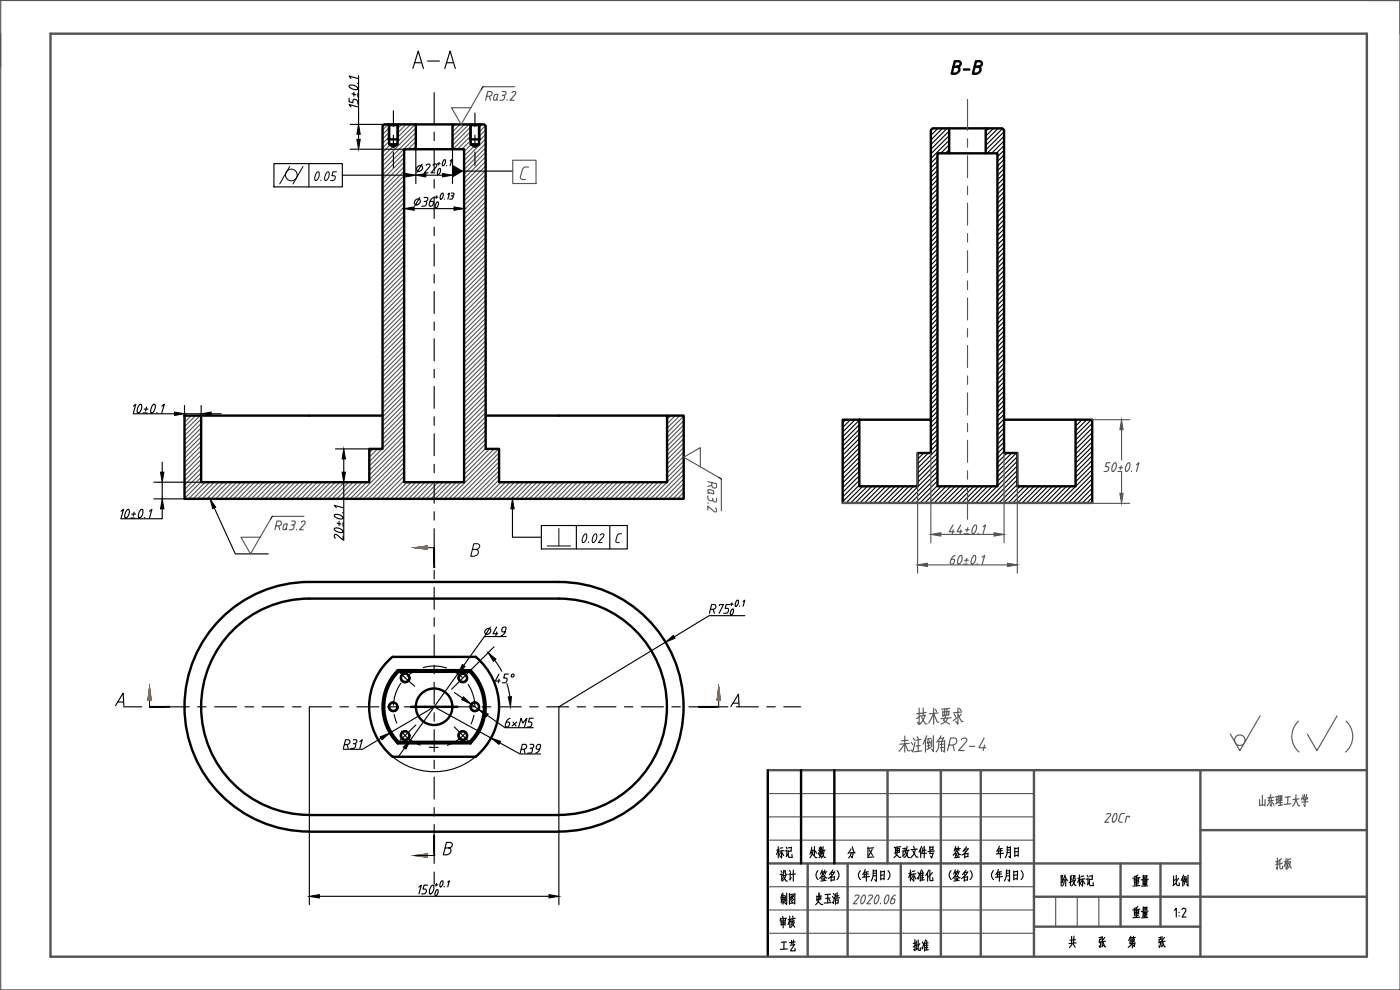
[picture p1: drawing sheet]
<svg xmlns="http://www.w3.org/2000/svg" width="420mm" height="297mm" viewBox="0 0 420 297" stroke-linecap="round" stroke-linejoin="round" font-family="sans-serif">
<defs><g id="words">
<text font-size="18.1" fill="#545454" x="386.6" y="228.2">（ ）</text>
<text font-size="9.3" x="123.1" y="21.9">A-A</text>
<g font-size="7.1" fill="#545454">
<text x="377.1" y="243.1">山东理工大学</text>
<text x="382.1" y="262.1">托板</text>
</g>
<g font-size="7.1">
<text x="242.4" y="258.6">处数</text>
<text x="267.4" y="258.6">更改文件号</text>
<text x="285" y="258.6">签名</text>
<text x="298.1" y="258.6">年月日</text>
<text x="233.2" y="265.6">设计</text>
<text x="272" y="265.6">标准化</text>
<text x="233.5" y="272.7">制图</text>
<text x="243.8" y="272.7">史玉浩</text>
<text x="233.2" y="279.8">审核</text>
<text x="320" y="285.7">共 张 第 张</text>
</g>
<g font-size="6.6">
<text x="232.1" y="258.6">标记</text>
<text x="253.6" y="258.6">分 区</text>
<text x="317.5" y="267.1">阶段标记</text>
<text x="339" y="267.1">重量</text>
<text x="351" y="267.1">比例</text>
<text x="339" y="276.6">重量</text>
<text x="233.2" y="286.5">工艺</text>
<text x="273" y="286.5">批准</text>
</g>
<text font-size="6.2" fill="#545454" x="330.6" y="248">20Cr</text>
<text font-size="5.7" fill="#545454" x="255.1" y="272.3">2020.06</text>
</g></defs>
<g fill="none" stroke="#545454" stroke-width=".72">
<path d="M15.2 10.1h395v276.9h-395zM252.9 150.9h74.9M230.4 231.1h179.8M266.4 231.1v28M282.4 231.1v55.9M294.3 231.1v55.9M310.3 231.1v55.9M360.3 231.1v28M230.4 259.1h129.9v27.9M242.4 259.1v27.9M254.4 259.1v27.9M270.3 259.1v27.9"/>
<path d="M336.3 259.1v18.9M348.3 259.1v18.9M360.3 249.1h49.9M310.3 269.1h99.9M310.3 278h50"/>
</g>
<g fill="none" stroke="#545454" stroke-width=".34">
<path d="M.2 .2h420v296.8h-420zM.2 10.1v10M410.2 .2h10v9.9M116.5 37.3l-1.7 1.7M116.5 38.6l-1.7 1.8M116.5 39.9l-1.7 1.8M120.6 37.3l-1.1 1M121.9 37.3l-2.4 2.4M123.2 37.3l-3.7 3.7M124.6 37.3l-5.3 5.3M124.8 38.4l-10 10M124.8 39.8l-10 10"/>
<path d="M136.7 37.3l-.9 .9M138 37.3l-2.2 2.3M139.4 37.3l-3.6 3.6M140.7 37.3l-4.9 4.9M141 38.3l-5.2 5.3M141 39.7l-5.1 5.1M144.4 26.8l-3.1 5.5h-5.8l2.9 5 2.9-5M144.8 37.3l-.8 .7M145 26h9.4M145.7 37.7l-1.7 1.7M145.8 39l-1.8 1.8M146.1 28.9h.8a.74 .74 0 0 0 .8-.6 .74 .74 0 0 0-.5-.8h-.8l-.7 2.6"/>
<path d="M146.9 29l.3 1.1M149.1 29.7l-.3 .3h-.6l.1-1.3 .2-.3 .9-.1-.3 1.4 .2 .4M150.7 28.6l.7 .2 .1 .3a1.06 1.06 0 0 1-1.5 1M150.7 27.5h.9a.62 .62 0 0 1 .2 .7 .62 .62 0 0 1-.7 .4M152.2 29.9l-.1 .2M153.7 27.8l.6-.3 .5 .2v.4l-1.7 2h1.2M290.4 29.8v9.3M116.5 41.3l-1.7 1.7M116.8 42.4l-2 2M117.1 43.5l-2.3 2.2M117.9 44l-3.1 3.1M121.3 46l-6.5 6.5"/>
<path d="M121.3 47.3l-6.5 6.5M121.3 48.7l-6.5 6.4M121.3 50l-6.5 6.5M121.3 51.3l-6.5 6.6M121.3 52.7l-6.5 6.5M121.3 54l-6.5 6.5M121.3 55.4l-6.5 6.5M121.3 56.7l-6.5 6.5M121.3 58.1l-6.5 6.5M121.3 59.4l-6.5 6.5M124.8 41.1l-10 10M124.8 42.5l-2.3 2.3"/>
<path d="M124.8 43.8l-1 1M141 41l-3.7 3.8M141.3 42.1l-2.7 2.7M141.4 43.4l-2.1 2.1M142.2 43.9l-2.9 2.9M145.8 40.3l-2 2M145.8 41.7l-6.5 6.5M145.8 43l-6.5 6.5M145.8 44.4l-6.5 6.5M145.8 45.7l-6.5 6.5M145.8 47.1l-6.5 6.4M145.8 48.4l-6.5 6.5"/>
<path d="M145.8 49.8l-6.5 6.4M145.8 51.1l-6.5 6.5M145.8 52.4l-6.5 6.5M145.8 53.8l-6.5 6.5M145.8 55.1l-6.5 6.5M145.8 56.5l-6.5 6.5M145.8 57.8l-6.5 6.5M145.8 59.2l-6.5 6.4M153.9 48.1h7v7h-7zM158.6 50.1h-1.1l-.5 .4-.9 2.7 .7 .7h.9M290.4 41.6v2.6M290.4 46.7v6.6"/>
<path d="M290.4 55.9v2.5M121.3 60.8l-6.5 6.5M121.3 62.1l-6.5 6.5M121.3 63.4l-6.5 6.6M121.3 64.8l-6.5 6.5M121.3 66.2l-6.5 6.4M121.3 67.5l-6.5 6.5M121.3 68.8l-6.5 6.5M121.3 70.2l-6.5 6.5M121.3 71.5l-6.5 6.5M121.3 72.9l-6.5 6.5M121.3 74.2l-6.5 6.5"/>
<path d="M121.3 75.6l-6.5 6.5M121.3 76.9l-6.5 6.5M121.3 78.3l-6.5 6.4M121.3 79.6l-6.5 6.5M145.8 60.5l-6.5 6.5M145.8 61.9l-6.5 6.5M145.8 63.2l-6.5 6.5M145.8 64.5l-6.5 6.6M145.8 65.9l-6.5 6.5M145.8 67.3l-6.5 6.4M145.8 68.6l-6.5 6.5M145.8 69.9l-6.5 6.5"/>
<path d="M145.8 71.3l-6.5 6.5M145.8 72.6l-6.5 6.5M145.8 74l-6.5 6.5M145.8 75.3l-6.5 6.5M145.8 76.7l-6.5 6.5M145.8 78l-6.5 6.5M145.8 79.4l-6.5 6.4M290.4 60.9v6.6M290.4 70.1v2.5M290.4 75.2v6.6M121.3 80.9l-6.5 6.5M121.3 82.3l-6.5 6.5"/>
<path d="M121.3 83.6l-6.5 6.5M121.3 85l-6.5 6.5M121.3 86.3l-6.5 6.5M121.3 87.7l-6.5 6.5M121.3 89l-6.5 6.5M121.3 90.4l-6.5 6.4M121.3 91.7l-6.5 6.5M121.3 93.1l-6.5 6.5M121.3 94.4l-6.5 6.5M121.3 95.7l-6.5 6.5M121.3 97.1l-6.5 6.5M121.3 98.5l-6.5 6.4"/>
<path d="M121.3 99.8l-6.5 6.5M145.8 80.7l-6.5 6.5M145.8 82l-6.5 6.5M145.8 83.4l-6.5 6.5M145.8 84.7l-6.5 6.5M145.8 86.1l-6.5 6.5M145.8 87.4l-6.5 6.5M145.8 88.8l-6.5 6.5M145.8 90.1l-6.5 6.5M145.8 91.5l-6.5 6.4M145.8 92.8l-6.5 6.5M145.8 94.1l-6.5 6.6"/>
<path d="M145.8 95.5l-6.5 6.5M145.8 96.8l-6.5 6.5M145.8 98.2l-6.5 6.5M145.8 99.5l-6.5 6.5M290.4 84.3v2.6M290.4 89.4v6.6M290.4 98.6v2.5M121.3 101.1l-6.5 6.5M121.3 102.5l-6.5 6.5M121.3 103.8l-6.5 6.5M121.3 105.2l-6.5 6.5M121.3 106.5l-6.5 6.5"/>
<path d="M121.3 107.9l-6.5 6.4M121.3 109.2l-6.5 6.5M121.3 110.6l-6.5 6.4M121.3 111.9l-6.5 6.5M121.3 113.2l-6.5 6.5M121.3 114.6l-6.5 6.5M121.3 115.9l-6.5 6.5M121.3 117.3l-6.5 6.5M121.3 118.6l-6.5 6.5M121.3 120l-6.5 6.4M145.8 100.9l-6.5 6.5M145.8 102.2l-6.5 6.5"/>
<path d="M145.8 103.6l-6.5 6.5M145.8 104.9l-6.5 6.5M145.8 106.2l-6.5 6.6M145.8 107.6l-6.5 6.5M145.8 109l-6.5 6.4M145.8 110.3l-6.5 6.5M145.8 111.6l-6.5 6.5M145.8 113l-6.5 6.5M145.8 114.3l-6.5 6.5M145.8 115.7l-6.5 6.5M145.8 117l-6.5 6.5M145.8 118.3l-6.5 6.6"/>
<path d="M145.8 119.7l-6.5 6.5M290.4 103.7v6.6M290.4 112.8v2.5M290.4 117.9v6.6M56 124.7l-.6 .6M57.4 124.7l-2 2M58.7 124.7l-3.3 3.3M60.1 124.7l-4.7 4.7M60.4 125.7l-5 5M60.4 127.1l-5 5M60.4 128.4l-5 5M60.4 129.8l-5 5"/>
<path d="M60.4 131.1l-5 5M60.4 132.4l-5 5M60.4 133.8l-5 5M60.4 135.2l-5 5M60.4 136.5l-5 5M60.4 137.8l-5 5M60.4 139.2l-5 5M112 134.7l-1.2 1.1M113.3 134.7l-2.5 2.5M114.6 134.7l-3.8 3.8M121.3 121.3l-6.5 6.5M121.3 122.7l-6.5 6.4"/>
<path d="M121.3 124l-6.5 6.5M121.3 125.3l-6.5 6.6M121.3 126.7l-6.5 6.5M121.3 128l-6.5 6.5M121.3 129.4l-10.5 10.5M121.3 130.7l-10.5 10.5M121.3 132.1l-10.5 10.5M121.3 133.4l-10.5 10.5M121.3 134.8l-14.9 14.9M121.3 136.1l-13.6 13.6M121.3 137.4l-12.2 12.3M121.3 138.8l-10.9 10.9"/>
<path d="M145.8 121.1l-6.5 6.4M145.8 122.4l-6.5 6.5M145.8 123.8l-6.5 6.4M145.8 125.1l-6.5 6.5M145.8 126.4l-6.5 6.5M145.8 127.8l-6.5 6.5M145.8 129.1l-6.5 6.5M145.8 130.5l-6.5 6.5M145.8 131.8l-6.5 6.5M145.8 133.2l-6.5 6.4M145.8 134.5l-6.5 6.5M146.9 134.7l-7.6 7.7"/>
<path d="M148.3 134.7l-9 9M149.6 134.7l-14.9 15M149.8 135.9l-13.8 13.8M149.8 137.2l-12.5 12.5M149.8 138.6l-11.1 11.1M149.8 139.9l-9.8 9.8M201.3 124.7l-1.1 1.1M202.7 124.7l-2.5 2.5M204 124.7l-3.8 3.8M205.2 124.9l-5 5M205.2 126.2l-5 5M205.2 127.5l-5 5"/>
<path d="M205.2 128.9l-5 5M205.2 130.2l-5 5M205.2 131.6l-5 5M205.2 133l-5 4.9M205.2 134.3l-5 5M205.2 135.6l-5 5M205.2 137l-5 5M205.2 138.3l-5 5M205.2 139.6l-10 10.1M275.4 135.9v36.1M279.4 135.9v26.9M290.4 127v2.6"/>
<path d="M290.4 132.1v6.6M301.3 135.9v26.9M305.3 135.9v36.1M327.8 125.9h11.2M333.2 138.8h-1.1l-.3 1.2h.7l.3 .6a.87 .87 0 0 1-.8 .9h-.7M334.3 139.1l.5-.3a1.93 1.93 0 0 1-.8 2.7l-.2-.1a2.41 2.41 0 0 1 .5-2.3zM336.5 139.7l-.3 1.2M336.6 128.9v9.1M338.4 139.1l.4-.3a1.71 1.71 0 0 1-.5 2.6l-.2 .1a1.2 1.2 0 0 1-.1-1.9zM341.1 139.4l.7-.6-.7 2.7M60.4 140.5l-5 5M60.4 141.9l-5 5"/>
<path d="M60.4 143.2l-5 5M60.4 144.6l-5 4.9M61.6 144.7l-5 5M62.9 144.7l-4.9 5M64.3 144.7l-5 5M65.7 144.7l-5 5M67 144.7l-5 5M68.3 144.7l-5 5M69.7 144.7l-5 5M71 144.7l-5 5M72.4 144.7l-5 5M73.7 144.7l-5 5"/>
<path d="M75.1 144.7l-5 5M76.4 144.7l-5 5M77.8 144.7l-5 5M79.1 144.7l-5 5M80.4 144.7l-5 5M81.2 155.7l-3.1 5.5h-5.8l2.9 5 2.9-5M81.8 144.7l-5 5M81.8 154.9h9.4M82.9 157.8a1.47 1.47 0 0 0 1.5-.5l-.2-.9-1.1-.1-.6 2.6M83.1 144.7l-5 5M83.7 157.9l.2 1M84.5 144.7l-5 5"/>
<path d="M85.8 144.7l-4.9 5M85.9 158.6l-.3 .3h-.6l.1-1.3 .2-.3 .9-.1-.3 1.4 .2 .3M87.2 144.7l-5 5M87.5 157.5l.7 .1-.1 .9-.3 .4h-1M87.5 156.3h.8a.65 .65 0 0 1 .3 .8 .65 .65 0 0 1-.7 .4M88.5 144.7l-5 5M89 158.8l-.1 .1M89.9 144.7l-5 5M90.5 156.7l.2-.3a.57 .57 0 0 1 .9 .2l-.2 .6-1.5 1.7h1.1M91.2 144.7l-5 5M92.5 144.7l-5 5M93.9 144.7l-5 5"/>
<path d="M95.3 144.7l-5 5M96.6 144.7l-5 5M98 144.7l-5 5M99.3 144.7l-5 5M100.6 144.7l-5 5M102 144.7l-5 5M103.3 144.7l-5 5M104.6 144.7l-4.9 5M106 144.7l-5 5M107.4 144.7l-5 5M108.7 144.7l-5 5M110.1 144.7l-5 5"/>
<path d="M121.3 140.2l-9.5 9.5M121.3 141.5l-8.2 8.2M121.3 142.8l-6.8 6.9M121.3 144.2l-5.5 5.5M122.2 144.7l-5 5M123.5 144.7l-5 5M124.8 144.7l-5 5M126.2 144.7l-5 5M127.6 144.7l-5 5M128.9 144.7l-5 5M130.2 144.7l-5 5M131.6 144.7l-5 5"/>
<path d="M132.9 144.7l-5 5M134.3 144.7l-5 5M135.6 144.7l-5 5M136.9 144.7l-4.9 5M138.3 144.7l-5 5M149.8 141.3l-8.4 8.4M149.8 142.6l-7.1 7.1M149.8 144l-5.7 5.7M150.4 144.7l-5 5M151.8 144.7l-5 5M153.1 144.7l-5 5M154.4 144.7l-5 5"/>
<path d="M155.8 144.7l-5 5M157.1 144.7l-5 5M158.5 144.7l-5 5M159.8 144.7l-5 5M161.2 144.7l-5 5M162.5 144.7l-5 5M163.9 144.7l-5 5M165.2 144.7l-5 5M166.5 144.7l-5 5M167.9 144.7l-5 5M169.2 144.7l-4.9 5M170.6 144.7l-5 5"/>
<path d="M171.9 144.7l-4.9 5M173.3 144.7l-5 5M174.6 144.7l-5 5M176 144.7l-5 5M177.3 144.7l-5 5M178.6 144.7l-4.9 5M180 144.7l-5 5M181.4 144.7l-5 5M182.7 144.7l-5 5M184.1 144.7l-5 5M185.4 144.7l-5 5M186.7 144.7l-5 5"/>
<path d="M188.1 144.7l-5 5M189.4 144.7l-5 5M190.8 144.7l-5 5M192.1 144.7l-5 5M193.5 144.7l-5 5M194.8 144.7l-5 5M196.2 144.7l-5 5M197.5 144.7l-5 5M198.8 144.7l-5 5M205.2 141l-8.6 8.7M205.2 142.4l-7.3 7.3M205.2 143.7l-6 6"/>
<path d="M205.2 145.1l-4.6 4.6M205.2 146.4l-3.3 3.3M205.2 147.7l-1.9 2M205.2 149.1l-.6 .6M210.2 140.1l-5-2.9 5-2.9v5.8l5.5 3.1M212.4 144.5l2.7 .6v.9a.74 .74 0 0 1-.9 .4 .74 .74 0 0 1-.6-.7v-.8M212.4 148.8l.1 1 .4 .3 .7 .2 .3-.8M212.4 150.9l.2 .1M212.8 147.9l-.4-.8 .5-.2 1.2 .4 .1 .9-1.4-.3-.4 .2M213.5 145.7l-1.1 .3M214.7 152.4l.3 .3a.57 .57 0 0 1-.2 .9l-.6-.2-1.8-1.6v1.2M215.1 149.5v.8a.62 .62 0 0 1-.8 .3 .62 .62 0 0 1-.4-.7"/>
<path d="M216.5 143.8v9.4M286 157.5l-1.1 2h1.5M286.1 158.9l-.3 1.2M288.3 157.5l-1.1 2h1.5M288.4 158.9l-.3 1.2M289.7 158.9h1.2M290.4 141.3v2.5M290.4 146.4v9.4M290.4 158.4l-.2 1.1M292.5 157.6l.4-.1a1.94 1.94 0 0 1-.9 2.6 2.17 2.17 0 0 1 .5-2.5zM293.6 160l-.1 .1M295 158.1l.8-.6-.8 2.6"/>
<path d="M327.8 151h11.2M335.5 141.5h1.1M335.8 140.3h1.1M336.6 141.7v6.3M339.6 141.3v.2M278.3 169.5h24M282.4 160.3h15.9M286.6 166.7l-.3 .1a2.49 2.49 0 0 0-1.1 2.3l.3 .2a.87 .87 0 0 0 .8-.5 .87 .87 0 0 0-.1-1h-.7M288.2 166.7h.3a1.99 1.99 0 0 1-.8 2.6 2.17 2.17 0 0 1 .5-2.6zM289.2 169.3h1.2M289.4 160.1h1.2M289.5 168.1h1.1"/>
<path d="M290.2 167.5l-.3 1.2M292.2 166.7h.4a1.9 1.9 0 0 1-.9 2.6 2.17 2.17 0 0 1 .5-2.6zM293.3 169.1l-.1 .2M294.8 167.2l.7-.5-.7 2.6M275.8 212.5v4.9l-.5-.7M276.4 214l-1.3 .2M276.4 214.7l-1.4 .9M276.6 215.2l1.1 2h.5M277.1 212.5v2.3M277.6 214.7l-1.1 .2M277.7 214.5l-.5 1.4-1.2 1.5M278 213.8l-1.6 .3"/>
<path d="M280.2 214.2l-1.5 2.7M280.2 212.5v4.8M280.2 214.2l1.1 2.5h.4M280.8 212.8l.3 .7M281.6 213.9l-2.7 .3M283 213.3v1.7M283.5 212.7v1.9M283.8 214.8l-.6 1.3 1.8 1.2M284.2 212.7l-.1 1.8M284.4 215.4l-.6 1.1-1.4 .8M284.8 214.5l-1.8 .2M284.8 213.5l-1.8 .1"/>
<path d="M284.8 213.3l-.1 1.2M285 212.5l-2.4 .3M285.5 215.3l-3.1 .3M286.4 214.3l.5 .9M287.2 215.3l-1.2 1M287.5 212.4v4.9l-.7-.9M287.5 214.5l1.1 2h.5M288 212.5l.4 .7M288.5 214.3l-.8 .7M288.7 213.6l-2.6 .3M378.2 214.8l-6.1 10.4-2.9-5M230.4 238.1h79.9"/>
<path d="M271.5 223.2l-1.7 2.2M271.5 220.8v4.9M271.6 223.2l.9 2h.6M272.5 222.1l-2 .2M272.9 223l-2.9 .3M273.5 222.7l.4 .7M274.1 221.4l.3 .6M274.6 222.7l-.7 2.9-.4-.6M275.3 221l.3 .8M275.6 222l-.1 3.3M276.2 223.7l-1.3 .1M276.4 221.9l-1.6 .2"/>
<path d="M276.6 225.3l-2.2 .3M277.7 221.8v3.9M278.1 220.8l-1.1 2.5M278.7 221.6l-.4 1.4 .8-.3M278.7 222.9v1.7M278.9 222.3l.3 .7M279.2 223.6l-.9 .2M279.4 224.2l-1.3 .7M279.4 221.6l-1.3 .2M279.6 221.9v2.1M280.1 220.8v4.7l-.5-.7M281.8 222.3l-.3 2.6-.6 .7"/>
<path d="M282.4 220.8l-1.3 1.9M282.6 222.5v3M283.1 221.4l-1 .2M283.2 221.3l-.5 1.1M283.2 223.3l-1.1 .1M283.2 224.2l-1.1 .2M283.5 222.2v3.5l-.5-.5M283.5 222.3l-1.7 .2M284.9 223.5h1.1a1.09 1.09 0 0 0 1.1-.8 1.09 1.09 0 0 0-.7-1.3h-1.1l-.9 3.8M286 223.6l.4 1.6M288.5 222l.1-.2a1 1 0 0 1 1.6 .1l-.3 .8-2.2 2.5h1.6M290.9 223.9h1.7"/>
<path d="M295.4 221.4l-1.6 3h2.1M295.5 223.5l-.4 1.7M230.4 259.1h79.9M230.4 252.1h79.9M230.4 245.1h79.9M230.4 273h79.9M230.4 266.1h79.9M316.8 269.1v8.9M323.3 269.1v8.9M329.8 269.1v8.9M230.4 280h79.9"/>
<circle cx="372.1" cy="222.1" r="1.59"/>
</g>
<path d="M240.4 231.1v28M250.4 231.1v28" fill="none" stroke="#000" stroke-width=".72"/>
<!-- layer: 0 -->
<path d="M230.4 231.1v55.9" fill="none" stroke="#000" stroke-width=".72"/>
<g fill="none" stroke="#000" stroke-width=".34">
<path d="M138.8 51.3h15.1M245.5 261.2a1.8 1.8 0 0 0 0 2.7M246.6 263.4l.1 .6M246.8 261l-.5 1.3M246.8 261.7v.5M247 263.3l.1 .6M247.1 262.2l.7 1.2h.4M247.1 262l-1.1 1.6M247.2 261.6l-.7 .1M247.4 262.9l-.8 .1M247.6 261.1l-.3 .9M247.6 263.3l-.3 .9"/>
<path d="M247.6 261.7l.1 .6M247.9 264.1l-1.6 .3M248.1 261.6l-.7 .1M249.3 262l.3 .5M249.4 263v1.4M250 261.1l-1.1 1.4M250.4 261.7l-.9 .1M250.4 263.1l-1 .1M250.4 264l-1 .1M250.4 263v1M250.5 261.6l-1.1 1.4-.8 .6M251.2 261.2a1.8 1.8 0 0 1 0 2.7"/>
<path d="M258.2 261.2a1.8 1.8 0 0 0 .1 2.7M259.4 262.2v.9M259.7 260.9l-.8 1.5M260 261.6v2.8M260.6 261.6l-1.2 .1M260.6 262.2l-1.2 .2M260.9 263l-2.1 .2M262.1 261l-.1 1.8-.5 1.5M262.7 262l-.6 .1M262.8 262.7l-.8 .1M263 261v3.4l-.4-.5M263 261.2l-.9 .2"/>
<path d="M264.3 261.3v2.7M265.1 262.5l-.8 .1M265.3 263.6l-1 .2M265.4 261.4l-1.1 .2M265.4 261.3l-.1 2.7M266.5 261.2a1.8 1.8 0 0 1 0 2.7M285.4 261.2a1.8 1.8 0 0 0 .1 2.7M286.6 263.4l.1 .6M286.7 261l-.5 1.3M286.7 261.7l.1 .5M286.9 263.3l.2 .6M287 262.2l.8 1.2h.3"/>
<path d="M287.1 262l-1.2 1.6M287.1 261.6l-.6 .1M287.4 262.9l-.8 .1M287.5 261.1l-.3 .9M287.5 263.3l-.2 .9M287.6 261.7l.1 .6M287.9 264.1l-1.6 .3M288 261.6l-.6 .1M289.3 262l.3 .5M289.4 263v1.4M289.9 261.1l-1.1 1.4M290.4 261.7l-.9 .1"/>
<path d="M290.4 263.1l-1 .1M290.4 264l-1 .1M290.4 263l-.1 1M290.5 261.6l-.6 .9-1.4 1.1M291.2 261.2a1.8 1.8 0 0 1-.1 2.7M298.1 261.2a1.8 1.8 0 0 0 .1 2.7M299.3 262.2v.9M299.6 260.9l-.7 1.5M299.9 261.6v2.8M300.6 261.6l-1.3 .1M300.6 262.2l-1.3 .2M300.9 263l-2.2 .2"/>
<path d="M302 261v1.8l-.6 1.5M302.7 262l-.7 .1M302.7 262.7l-.7 .1M303 261v3.4l-.5-.5M303 261.2l-1 .2M304.2 261.3v2.7M305.1 262.5l-.9 .1M305.3 263.6l-1.1 .2M305.4 261.4l-1.2 .2M305.4 261.3l-.1 2.7M306.5 261.2a1.8 1.8 0 0 1-.1 2.7M352.4 273.1l.6-.6v2.7"/>
<path d="M353.9 273.7v.1M353.9 274.7v.2M354.7 272.9a.59 .59 0 0 1 .8-.3 .59 .59 0 0 1 .3 .8l-1 1.8h1.1"/>
</g>
<!-- layer: 1 -->
<g fill="none" stroke="#000" stroke-width=".72">
<path d="M114.8 37.8l.5-.5h1.2l.3 .2v5.8l1.3 .8 1.2-.8v-5.8l.2-.2h5.3v7.5h-3.5v99.9h18v-99.9h-3.5v-7.5h5.2l.3 .2v5.8l1.2 .8 1.3-.8v-5.8l.2-.2h1.3l.5 .5v96.9h4v10h50.4v-20h5v25h-149.8v-25h5v20h50.4v-10h4zM116.5 37.3h3M116.8 37.5h2.5M124.8 37.3h11M141 37.3h3M141.3 37.5h2.5M284.9 38.5h10.9M116.5 41.8h3M116.8 43.3h2.5M124.8 44.8h11M141 41.8h3M141.3 43.3h2.5"/>
<path d="M284.9 46h10.9M60.4 124.7h54.4M145.8 124.7h54.4M257.9 125.9v20h17.5v-10h4v-96.9l.5-.5h5v7.5h-3.6v99.9h18v-99.9h-3.5v-7.5h5l.5 .5v96.9h4v10h17.5v-20h5v25M257.9 125.9h-5v25M257.9 125.9h21.5M301.3 125.9h21.5M69.1 189.9a32.4 32.4 0 0 1 23.7-10.3h74.9a32.5 32.5 0 0 1 32.5 32.5 32.5 32.5 0 0 1-32.5 32.4h-74.9a32.4 32.4 0 0 1-29.8-19.5 32.4 32.4 0 0 1 6.1-35.1zM117.8 197.1a19.5 19.5 0 0 0 0 30M117.9 197.1h24.8M142.7 197.1a19.5 19.5 0 0 1 0 30M119.4 201.1a15.5 15.5 0 0 0 0 21.9"/>
<path d="M119.4 201.1l.2 .5M119.4 201.1h21.8M119.6 201.6h21.4M119.6 201.6a15 15 0 0 0 0 20.9M141 201.6a15 15 0 0 1 0 20.9M141.2 201.1l-.2 .5M141.2 201.1a15.5 15.5 0 0 1 0 21.9M117.9 227.1h24.8M119.4 223l.2-.4h21.4l.2 .4M119.4 223h21.8M92.8 249.5a37.4 37.4 0 0 1-37.4-37.5 37.4 37.4 0 0 1 37.4-37.4h74.9a37.4 37.4 0 0 1 37.4 37.5 37.4 37.4 0 0 1-37.4 37.4M92.8 249.5h74.9"/>
<circle cx="118" cy="212.1" r="1.25"/>
<circle cx="121.6" cy="203.4" r="1.25"/>
<circle cx="130.3" cy="212.1" r="5.5"/>
<circle cx="138.9" cy="203.4" r="1.25"/>
<circle cx="142.5" cy="212.1" r="1.25"/>
<circle cx="121.6" cy="220.7" r="1.25"/>
<circle cx="138.9" cy="220.7" r="1.25"/>
</g>
<g fill="none" stroke="#000" stroke-width=".34">
<path d="M116.5 37.3v4.5M119.5 37.3v4.5M141 37.3v4.5M144 37.3v4.5M280.1 38.5l-.7 .7M281.5 38.5l-2.1 2.1M282.9 38.5l-3.5 3.5M284.2 38.5l-4.8 4.9M284.9 39.3l-5.5 5.5M296.8 38.5l-1 .9M298.2 38.5l-2.4 2.3M299.6 38.5l-3.8 3.7"/>
<path d="M300.9 38.6l-5.1 5M301.3 39.5l-5.5 5.5M281.3 47l-1.9 2M281.3 48.4l-1.9 2M281.3 49.8l-1.9 2M281.3 51.1l-1.9 2.1M281.3 52.5l-1.9 2M281.3 53.9l-1.9 2M281.3 55.3l-1.9 2M281.3 56.7l-1.9 2M281.3 58.1l-1.9 2M281.3 59.5l-1.9 2"/>
<path d="M284.9 40.7l-5.5 5.5M284.9 42.1l-5.5 5.5M284.9 43.5l-2.6 2.5M284.9 44.9l-1.2 1.1M301.3 40.9l-5.1 5.1M301.3 42.3l-3.7 3.7M301.3 43.7l-2.3 2.3M301.3 45.1l-2 2M301.3 46.5l-2 2M301.3 47.9l-2 2M301.3 49.3l-2 2M301.3 50.6l-2 2"/>
<path d="M301.3 52l-2 2M301.3 53.4l-2 2M301.3 54.8l-2 2M301.3 56.2l-2 2M301.3 57.6l-2 2M301.3 59l-2 2M281.3 60.9l-1.9 2M281.3 62.3l-1.9 1.9M281.3 63.7l-1.9 1.9M281.3 65.1l-1.9 1.9M281.3 66.4l-1.9 2M281.3 67.8l-1.9 2"/>
<path d="M281.3 69.2l-1.9 2M281.3 70.6l-1.9 2M281.3 72l-1.9 2M281.3 73.4l-1.9 2M281.3 74.8l-1.9 2M281.3 76.2l-1.9 2M281.3 77.5l-1.9 2.1M281.3 78.9l-1.9 2M301.3 60.4l-2 1.9M301.3 61.8l-2 1.9M301.3 63.1l-2 2M301.3 64.5l-2 2"/>
<path d="M301.3 65.9l-2 2M301.3 67.3l-2 2M301.3 68.7l-2 2M301.3 70.1l-2 2M301.3 71.5l-2 2M301.3 72.9l-2 2M301.3 74.3l-2 2M301.3 75.6l-2 2.1M301.3 77l-2 2.1M301.3 78.4l-2 2M301.3 79.8l-2 2M281.3 80.3l-1.9 2"/>
<path d="M281.3 81.7l-1.9 2M281.3 83.1l-1.9 2M281.3 84.5l-1.9 2M281.3 85.9l-1.9 2M281.3 87.3l-1.9 2M281.3 88.7l-1.9 2M281.3 90.1l-1.9 2M281.3 91.5l-1.9 2M281.3 92.9l-1.9 2M281.3 94.3l-1.9 2M281.3 95.6l-1.9 2M281.3 97l-1.9 2"/>
<path d="M281.3 98.4l-1.9 2M281.3 99.8l-1.9 2M301.3 81.2l-2 2M301.3 82.6l-2 2M301.3 84l-2 2M301.3 85.4l-2 2M301.3 86.8l-2 2M301.3 88.2l-2 2M301.3 89.6l-2 2M301.3 91l-2 1.9M301.3 92.4l-2 1.9M301.3 93.7l-2 2"/>
<path d="M301.3 95.1l-2 2M301.3 96.5l-2 2M301.3 97.9l-2 2M301.3 99.3l-2 2M281.3 101.2l-1.9 2M281.3 102.6l-1.9 2M281.3 104l-1.9 2M281.3 105.4l-1.9 1.9M281.3 106.8l-1.9 1.9M281.3 108.1l-1.9 2M281.3 109.5l-1.9 2M281.3 110.9l-1.9 2"/>
<path d="M281.3 112.3l-1.9 2M281.3 113.7l-1.9 2M281.3 115.1l-1.9 2M281.3 116.5l-1.9 2M281.3 117.9l-1.9 2M281.3 119.3l-1.9 2M301.3 100.7l-2 2M301.3 102.1l-2 2M301.3 103.4l-2 2M301.3 104.8l-2 2M301.3 106.2l-2 2M301.3 107.6l-2 2"/>
<path d="M301.3 109l-2 2M301.3 110.4l-2 2M301.3 111.8l-2 2M301.3 113.2l-2 2M301.3 114.6l-2 2M301.3 116l-2 2M301.3 117.4l-2 2M301.3 118.8l-2 2M253.8 125.9l-.9 1M255.2 125.9l-2.3 2.4M256.6 125.9l-3.7 3.8M257.9 126.1l-5 4.9"/>
<path d="M257.9 127.5l-5 4.9M257.9 128.8l-5 5M257.9 130.2l-5 5M257.9 131.6l-5 5M257.9 133l-5 5M257.9 134.4l-5 5M257.9 135.8l-5 5M257.9 137.2l-5 5M257.9 138.6l-5 5M257.9 139.9l-5 5M275.8 135.9l-.4 .5M277.2 135.9l-1.8 1.9"/>
<path d="M278.6 135.9l-3.2 3.3M281.3 120.6l-1.9 2.1M281.3 122l-1.9 2M281.3 123.4l-1.9 2M281.3 124.8l-1.9 2M281.3 126.2l-1.9 2M281.3 127.6l-1.9 2M281.3 129l-1.9 2M281.3 130.4l-1.9 2M281.3 131.8l-1.9 2M281.3 133.2l-1.9 2M281.3 134.6l-5.9 5.9"/>
<path d="M281.3 136l-5.9 5.9M281.3 137.4l-5.9 5.9M281.3 138.7l-5.9 6M301.3 120.1l-2 2.1M301.3 121.5l-2 2M301.3 122.9l-2 2M301.3 124.3l-2 2M301.3 125.7l-2 2M301.3 127.1l-2 2M301.3 128.5l-2 2M301.3 129.9l-2 2M301.3 131.3l-2 2"/>
<path d="M301.3 132.7l-2 1.9M301.3 134.1l-2 1.9M301.3 135.5l-2 1.9M302.3 135.9l-3 2.9M303.7 135.9l-4.4 4.3M305 135.9l-5.7 5.7M305.3 137l-6 6M305.3 138.4l-6 6M305.3 139.8l-6 6M323.3 125.9l-.5 .6M324.7 125.9l-1.9 2M326.1 125.9l-3.3 3.4"/>
<path d="M327.5 125.9l-4.7 4.7M327.8 127l-5 5M327.8 128.4l-5 5M327.8 129.8l-5 5M327.8 131.2l-5 5M327.8 132.6l-5 5M327.8 134l-5 5M327.8 135.4l-5 5M327.8 136.8l-5 5M327.8 138.2l-5 5M327.8 139.6l-5 5M257.9 141.3l-5 5"/>
<path d="M257.9 142.7l-5 5M257.9 144.1l-5 5M257.9 145.5l-5 5M258.9 145.9l-5 5M260.3 145.9l-5 5M261.7 145.9l-5 5M263.1 145.9l-5 5M264.5 145.9l-5 5M265.9 145.9l-5 5M267.3 145.9l-5 5M268.6 145.9l-4.9 5M270 145.9l-5 5"/>
<path d="M271.4 145.9l-5 5M272.8 145.9l-5 5M274.2 145.9l-5 5M281.3 140.1l-10.7 10.8M281.3 141.5l-9.3 9.4M281.3 142.9l-8 8M281.3 144.3l-6.6 6.6M281.3 145.7l-5.2 5.2M282.5 145.9l-5 5M283.9 145.9l-5 5M285.3 145.9l-5 5M286.7 145.9l-5 5"/>
<path d="M288.1 145.9l-5 5M289.5 145.9l-5 5M290.9 145.9l-5 5M292.3 145.9l-5 5M293.7 145.9l-5 5M295.1 145.9l-5 5M296.4 145.9l-5 5M297.8 145.9l-5 5M299.2 145.9l-5 5M305.3 141.2l-9.7 9.7M305.3 142.6l-8.3 8.3M305.3 144l-6.9 6.9"/>
<path d="M305.3 145.4l-5.5 5.5M306.2 145.9l-5 5M307.6 145.9l-5 5M308.9 145.9l-4.9 5M310.3 145.9l-4.9 5M311.7 145.9l-5 5M313.1 145.9l-5 5M314.5 145.9l-5 5M315.9 145.9l-5 5M317.3 145.9l-5 5M318.7 145.9l-5 5M320.1 145.9l-5 5"/>
<path d="M321.4 145.9l-4.9 5M327.8 141l-10 9.9M327.8 142.4l-8.6 8.5M327.8 143.7l-7.2 7.2M327.8 145.1l-5.8 5.8M327.8 146.5l-4.4 4.4M327.8 147.9l-3 3M327.8 149.3l-1.6 1.6M327.8 150.7l-.2 .2M118.4 210.6a1.5 1.5 0 0 0-1.8 1.1 1.5 1.5 0 0 0 1.1 1.8 1.5 1.5 0 0 0 1.8-1.1M122 219.2a1.5 1.5 0 0 0-1.8 1.1 1.5 1.5 0 0 0 1 1.8 1.5 1.5 0 0 0 1.9-1M122 201.9a1.5 1.5 0 0 0-1.8 1.1 1.5 1.5 0 0 0 1 1.8 1.5 1.5 0 0 0 1.9-1"/>
<path d="M139.3 219.2a1.5 1.5 0 0 0-1.8 1.1 1.5 1.5 0 0 0 1 1.8 1.5 1.5 0 0 0 1.9-1M139.3 201.9a1.5 1.5 0 0 0-1.8 1.1 1.5 1.5 0 0 0 1 1.8 1.5 1.5 0 0 0 1.9-1M142.9 210.6a1.5 1.5 0 0 0-1.8 1.1 1.5 1.5 0 0 0 1 1.8 1.5 1.5 0 0 0 1.9-1.1"/>
</g>
<!-- layer: 171 -->
<path d="M286.3 20h1.2a.84 .84 0 0 0 .8-.7 .84 .84 0 0 0-.6-.9h-1.1l-1 3.7a2.07 2.07 0 0 0 2.3-.9v-.6l-.6-.6M289.3 20.9h1.6M292.6 20h1.2a.84 .84 0 0 0 .9-.7 .84 .84 0 0 0-.7-.9h-1.1l-.9 3.7a2.07 2.07 0 0 0 2.3-.9v-.6l-.7-.6M123.3 212.1h14" fill="none" stroke="#000" stroke-width=".72"/>
<g fill="none" stroke="#000" stroke-width=".34">
<path d="M118.1 33.3v4.7M130.3 27.8v9.3M130.3 39.7v2.5M142.5 33.9v4.1M118.1 40.5v2.6M118.1 45.6v4.7M130.3 44.8v6.5M130.3 53.9v2.6M130.3 59v6.6M142.5 40.5v2.6M142.5 45.6v4M130.3 68.1v2.6"/>
<path d="M130.3 73.2v6.6M130.3 82.4v2.5M130.3 87.4v6.7M130.3 96.6v2.5M130.3 101.7v6.6M130.3 110.8v2.6M130.3 115.9v6.6M130.3 125v2.6M130.3 130.2v6.5M130.3 139.3v2.5M130.3 144.4v6.6M130.3 153.5v2.6"/>
<path d="M130.3 158.6v10M130.3 171.1v2.6M130.3 176.2v6.6M130.3 185.4v2.5M130.3 190.5v6.5M130.3 199.6v2.6M37 212.1h5.5M45.1 212.1h2.5M50.2 212.1h6.6M59.3 212.1h2.5M64.4 212.1h6.6M73.5 212.1h2.6"/>
<path d="M78.7 212.1h6.5M87.8 212.1h2.5M92.9 212.1h6.6M102 212.1h2.6M107.1 212.1h6.6M116.2 212.1h2.6M118.3 214.4l.8 2.6M120.2 202l4.3 3.9M120.4 205a11.8 11.8 0 0 0-2.3 6.6M120.5 219.4a11.5 11.5 0 0 0 5.6 4.1M121.3 212.1h6.6M124.5 201.3l-2.3 1.6"/>
<path d="M124.8 217.5l-4.7 4.6M127 200.3a11.5 11.5 0 0 1 7 .1M130.3 204.7v6.6M130.3 213.9v2.5M130.3 218.9v6.6M130.5 212.1h2.5M135.6 212.1h6.6M136.3 218.1l4.6 4.6M136.5 201.6l2.2 1.6M140 219.6a12 12 0 0 1-5.8 4M140.5 205.3a12.6 12.6 0 0 1 2 6.8M141.6 200.8l-6 6"/>
<path d="M142.2 214.6l-.8 2.6M144.7 212.1h2.6M149.8 212.1h6.6M159 212.1h2.5M164 212.1h6.6M173.2 212.1h2.5M178.3 212.1h6.6M187.4 212.1h2.5M192.5 212.1h6.6M201.6 212.1h2.6M206.8 212.1h6.5M215.9 212.1h2.5"/>
<path d="M221 212.1h6.6M230.1 212.1h2.6M235.2 212.1h5.1M128.8 224.2h2.7M130.3 228.1v2.5M130.3 233.2v6.6M130.3 242.3v2.5M130.3 247.4v6.6M130.3 256.5v2.6M130.3 261.6v3.6"/>
</g>
<g fill="none" stroke="#000" stroke-width=".34">
<path d="M104.8 29.4v1.2l1.1 .2v-.7l.6-.3 .8 .5 .1 1M104.9 25.6a2.06 2.06 0 0 1 2.5 1 1.99 1.99 0 0 1-2.6-.7zM105.1 37.3h19.7v17.8M105.3 32.1l-.5-.7 2.6 .7M105.3 23.6l-.5-.8 2.6 .8M105.6 28.1l1.2 .3M106.2 27.7v1.2M107.2 25l.2 .1M107.4 28v1.2M107.6 22.7v14.6M135.8 37.3v17.8M145.1 26l-.7 .8"/>
<path d="M82.2 49.1h20.5v7h-20.5zM92.7 49.1v7M102.7 52.6h19.1M105.1 44.8h19.7M107.6 40.3v1.5M121.3 44.8v20.3M124.8 59.9l.3-.1a.78 .78 0 0 1 1 .3 .78 .78 0 0 1-.4 1.1 .82 .82 0 0 1-1.3-.1 .82 .82 0 0 1 .4-1.2zM125.3 50.1a.86 .86 0 0 1 1.5-.1 .86 .86 0 0 1-.7 1.3 .74 .74 0 0 1-1-.2 .74 .74 0 0 1 .2-1zM126 59.3l-1.6 2.6M126.7 49.2l-1.6 2.6M127.3 59.3h.8a.65 .65 0 0 1 .3 .7 .65 .65 0 0 1-.7 .4M127.8 52.6h5"/>
<path d="M127.9 49.6l.3-.3a.57 .57 0 0 1 .9 .2l-.2 .6-1.6 1.7h1.2M130 49.6l.2-.3a.57 .57 0 0 1 .9 .2l-.2 .6-1.5 1.7h1.1M130.2 59.3l-.3 .1a2.51 2.51 0 0 0-1 2.4l.4 .1 .5-.2 .3-.8-.1-.4-.9-.1M130.6 59.2h.8M131.1 58.7l-.2 .8M131.3 49.1h.8M131.8 48.7l-.2 .8M131.8 50.6l.2-.1a1.1 1.1 0 0 1-.6 1.8v-.9zM132.5 58.1l.3-.2a1.1 1.1 0 0 1-.7 1.8l.1-1zM133.2 48l.2-.1a1.06 1.06 0 0 1-.6 1.7l-.1-.4zM133.4 59.7v.1M134.1 49.6l-.1 .1"/>
<path d="M134.4 58.3l.5-.4-.5 1.9M135.1 48.3l.5-.4-.5 1.8M135.5 58.7l.5 .3-.1 .5-.3 .2-.6 .1M135.5 57.9h.6a.44 .44 0 0 1 .1 .6 .44 .44 0 0 1-.4 .2M139.3 44.8v20.3M124.3 62.6h12M127.3 60.4l.8 .3-.2 .8a1.07 1.07 0 0 1-1.3 .4M131.1 60.6h.2a1.13 1.13 0 0 1-.6 1.7v-.9zM40 124.1h12.4M40 121.9l.8-.6-.8 2.6M42 121.4l.2-.1a1.7 1.7 0 0 1-.2 2.3l-.5 .3a1.75 1.75 0 0 1 .5-2.5zM43 123.9h1.1"/>
<path d="M43.3 122.8h1.1M44 122.2l-.3 1.1M46 121.4l.2-.1a1.7 1.7 0 0 1-.2 2.3l-.4 .3a1.2 1.2 0 0 1-.1-1.8zM47.1 123.8l-.1 .1M48.6 121.9l.7-.6-.7 2.6M48.7 138.7v3M55.4 121.7v3M55.4 124.1h5M60.4 121.7v3M63.4 124.1h3M100.7 134.7h10.1M103.2 137.7v4"/>
<path d="M36.3 153.4l.8-.6-.8 2.6M38.2 152.9l.4-.1a1.99 1.99 0 0 1-.9 2.6 2.1 2.1 0 0 1 .5-2.5zM39.2 155.4h1.2M39.5 154.2h1.2M40.3 153.7l-.3 1.1M42.3 152.9l.4-.1a1.9 1.9 0 0 1-.9 2.6 2.1 2.1 0 0 1 .5-2.5zM43.4 155.3l-.1 .1M44.9 153.4l.7-.6-.7 2.6M46.2 144.7h14.2M46.2 149.7h14.2M48.7 152.7v2.9h-12.5M48.7 144.7v5"/>
<path d="M64.3 152.4l6.3 13.8h9.9M81.8 154.9l-.6 .8M100.3 158.6a1.99 1.99 0 0 1 2.7 .9 1.99 1.99 0 0 1-2.7-.7zM100.5 154.4a1.68 1.68 0 0 1 2.4 1.2 2.19 2.19 0 0 1-2.6-.9zM100.7 144.7h10.1M100.9 152.3l-.6-.7 2.7 .7M101.2 157l1.2 .3M101.8 156.5v1.2M102.8 153.8l.2 .1M103 156.8v1.2M103.2 144.7v17.4M153.8 152.7v8.5h8.7"/>
<path d="M162.5 157.7h25.8v7h-25.8zM173 157.7v7M183 157.7v7M215.7 143.2l.8 .6M103 160.9v1.1l-1.8-1.5-.6-.2-.3 .6 .4 .5M145.8 189l.4-.4h.4a.84 .84 0 0 1 .7 .8 .84 .84 0 0 1-.7 .8 .73 .73 0 0 1-1-.2 .73 .73 0 0 1 .2-1zM147.2 188.1l-1.7 2.6M148.3 194.1l-6.7 6.7M148.5 198.1l2.1 3.3M149.1 188.1l-1.1 2h1.4M149.1 189.6l-.3 1.1M151.6 189.6l-.9-.1v-1a.68 .68 0 0 1 1.2-.1v.2a2.32 2.32 0 0 1-1.5 2.1"/>
<path d="M151.9 191h-6.5l-6.3 8.7M199.8 192.6l-32.1 19.5v59.3M213.3 182.8h.8a.74 .74 0 0 0 .8-.6 .74 .74 0 0 0-.5-.8h-.8l-.7 2.6M214.1 182.9l.3 1.1M215.9 181.7l.1-.3h1.1l-1.3 2.6M219 181.4h-1.1l-.3 1.1h.8l.2 .2 .1 .4a.87 .87 0 0 1-.9 .9h-.6M219.2 181.3h.8M219.6 182.9l.3-.2a1.1 1.1 0 0 1-.6 1.8l-.1-.5zM219.7 180.9l-.2 .8M221.1 180.2l.3-.1a1.06 1.06 0 0 1-.7 1.7v-.7zM222 181.8l-.1 .1M223 180.5l.5-.4-.5 1.8"/>
<path d="M223.5 184.7h-10.7l-10.4 6.4M34.7 211.7l2.3-3.7 .2 3.7M35.3 210.6h1.7M92.8 212.1v59.3M117 219.9l13.3-7.8 17.1 9.3M136.4 207.8l2.5 1.7M137.4 202.1l-14.2 19.9M141.3 211.2l2.5 1.7M146.2 214.6l5.4 3.7h8.4M148.4 219.2a19.5 19.5 0 0 1-30.6 7.9M149.7 202.3l-1.1 2h1.5M149.8 203.7l-.3 1.2"/>
<path d="M152.1 205.1l.9 4M152.6 202.3h-1.1l-.3 1.1 .9 .2 .1 .4a.87 .87 0 0 1-.8 .9h-.7M153.1 215.5l-.4 .1a2.38 2.38 0 0 0-1 2.4l.2 .1a.89 .89 0 0 0 .9-.5 .89 .89 0 0 0-.1-1h-.7M153.5 202.5l.2-.2a.41 .41 0 0 1 .6 .2 .41 .41 0 0 1-.3 .6l-.5-.1zM154 216.6l.9 1.2M155.1 216.6l-1.4 1.2M155.7 218.1l.7-2.6 .5 1.4 1.2-1.4-.7 2.6M160 215.5h-1.1l-.3 1.1h.7l.3 .6-.5 .8-.9 .1M219.3 212l2.3-3.7 .2 3.7M220 211h1.7M103.4 223.4a1.36 1.36 0 0 0 1.5-.5l-.1-.9-1.1-.1-.7 2.7M104.2 223.5l.3 1.1"/>
<path d="M106 223.1l.7 .2-.1 .8a1.07 1.07 0 0 1-1.3 .5M106 221.9h.8a.66 .66 0 0 1 .3 .8 .66 .66 0 0 1-.7 .4M108 222.5l.7-.6-.7 2.7M114.4 221.5l-5.6 3.3h-5.8M121.4 224.4l-1.7 2.5M150 222.9l6 3.3h6.2M156.5 224.8h.8a.76 .76 0 0 0 .8-.6 .76 .76 0 0 0-.5-.9h-.8l-.7 2.7M157.3 224.9l.3 1.1M159.1 224.5l.7 .1-.1 .9-.4 .4-.9 .1M159.1 223.3h.8a.65 .65 0 0 1 .3 .8 .65 .65 0 0 1-.7 .4M161.9 224.8l-1-.2 .2-.9a.65 .65 0 0 1 1.1-.1v.2a2.11 2.11 0 0 1-1.4 2.2M133.7 254.4h1.2a.84 .84 0 0 0 .9-.7 .84 .84 0 0 0-.7-.9h-1.1l-.9 3.7a1.97 1.97 0 0 0 2.2-.9v-.6l-.6-.6"/>
<path d="M95.8 268.9h69M125.7 266.2l.7-.6-.7 2.6M128.4 265.6h-1.1l-.3 1.2h.7l.3 .5a.87 .87 0 0 1-.8 .9h-.7M129.5 265.8l.5-.2a1.93 1.93 0 0 1-.8 2.6 1.83 1.83 0 0 1 .3-2.4zM130.5 265.5h.9M131 267.1l.2-.2a1.1 1.1 0 0 1-.6 1.8l-.1-.5zM131 265.1l-.1 .8M132.5 264.4l.2-.1a1.06 1.06 0 0 1-.7 1.7v-.7zM133.4 266l-.1 .1M134.4 264.7l.5-.4-.5 1.8"/>
</g>
<g fill="#000" stroke="#000" stroke-width=".3">
<path d="M107.1 41.8h1l-.5 3zM107.6 37.3l.5 3h-1zM121.8 52.1l3 .5-3 .5zM124.8 52.6l3-.5v1zM132.8 52.1l3 .5-3 .5zM121.3 62.6l3-.5v1zM136.3 62.1l3 .5-3 .5zM52.4 123.6l3 .5-3 .6zM60.4 124.1l3-.5v1.1zM103.2 134.7l.5 3h-1zM48.2 141.7h1l-.5 3zM48.7 149.7l.5 3h-1z"/>
<path d="M63 149.7l1.7 2.5-.9 .4zM102.7 141.7h1l-.5 3zM153.8 149.7l.5 3h-1zM138.8 199.4l.8 .6-2.2 2.1zM146.5 195.9l2.3 1.9-.7 .6zM199.8 192.6l2.3-1.9 .5 .8zM139.1 209.1l2.2 2.1-2.7-1.3zM143.8 212.9l2.7 1.3-.6 .8zM152.5 209.1l1-.1-.3 3.1zM114.1 221.1l2.9-1.2-2.4 2zM123.2 222l-1.4 2.7-.8-.5zM147.4 221.4l2.8 1-.5 .9z"/>
<path d="M92.8 268.9l3-.5v1zM164.8 268.4l2.9 .5-2.9 .5z"/>
</g>
<!-- layer: 171 -->
<path d="M124.3 164.3h6M141.9 164.8h1.2a.86 .86 0 0 0 .9-.7 .86 .86 0 0 0-.7-1h-1.1l-.9 3.8a2.13 2.13 0 0 0 2.3-.9v-.7l-.7-.5M44.9 206.1v6M215.7 206.1v6M124.3 256.7h6" fill="none" stroke="#000" stroke-width=".3"/>
<g fill="#000" stroke="#000" stroke-width=".3">
<path d="M130.2 164.3l.2 6v-6zM130.2 164.3l.2 6h-.2z"/>
<path d="M44.9 211.9v.3l6-.3zM44.9 212.2l6-.3v.3z"/>
<path d="M209.7 212.2h6v-.3zM209.7 211.9h6l-6 .3z"/>
<path d="M130.2 250.7v6h.2zM130.2 250.7h.2v6z"/>
</g>
<g fill="#dd6e00" stroke="#dd6e00" stroke-width=".3">
<path d="M124.3 164.3l4 .5v-1zM124.3 164.3l4 .5v-1z"/>
<path d="M124.3 256.7l4-.5v1zM124.3 256.7l4-.5v1z"/>
<path d="M215.7 206.1l-.5 4h1zM215.7 206.1l-.5 4h1z"/>
<path d="M44.9 206.1l.5 4h-1zM44.9 206.1l.5 4h-1z"/>
</g>
<g fill="#545454" stroke="#545454" stroke-width=".3">
<path d="M336.6 125.9l.5 3h-1z"/>
<path d="M336.1 148h1l-.5 3z"/>
<path d="M279.4 160.3l3-.5v1.1z"/>
<path d="M298.3 159.8l3 .5-3 .6z"/>
<path d="M275.4 169.5l2.9-.5v1z"/>
<path d="M302.3 169l3 .5-3 .5z"/>
</g>
<!-- layer: 0 -->
<path d="M135.8 49.6l3 1.7-3 1.8z" fill="#000" stroke="#000" stroke-width=".3"/>
<g fill="none" stroke="#000" stroke-width=".3">
<path d="M87 49.9l-3.1 5.3M90.9 49.9l-3 5.3M95.1 51.8l.5-.3a1.93 1.93 0 0 1-.9 2.7 1.83 1.83 0 0 1 .4-2.4zM96.4 54l-.1 .2M98.1 51.8l.3-.3a1.71 1.71 0 0 1-.4 2.6l-.2 .1a1.2 1.2 0 0 1-.1-1.8zM101 51.5h-1.1l-.3 1.2h.7l.3 .6a.87 .87 0 0 1-.8 .9h-.6M167.7 158.6v5.2M164.3 163.8h6.9M175.4 160.4l.5-.2a1.9 1.9 0 0 1-.9 2.6 1.79 1.79 0 0 1 .4-2.4zM176.6 162.6l-.1 .2M178.4 160.4l.5-.2a1.93 1.93 0 0 1-.9 2.6 1.83 1.83 0 0 1 .4-2.4zM180.1 160.5l.6-.3 .6 .3-.2 .6-1.6 1.7h1.2"/>
<path d="M186.5 160.2h-.8l-.4 .3-.5 1.8 .3 .4 .8 .1"/>
<circle cx="87.4" cy="52.5" r="1.76"/>
</g>
<use href="#words"/>
</svg>
